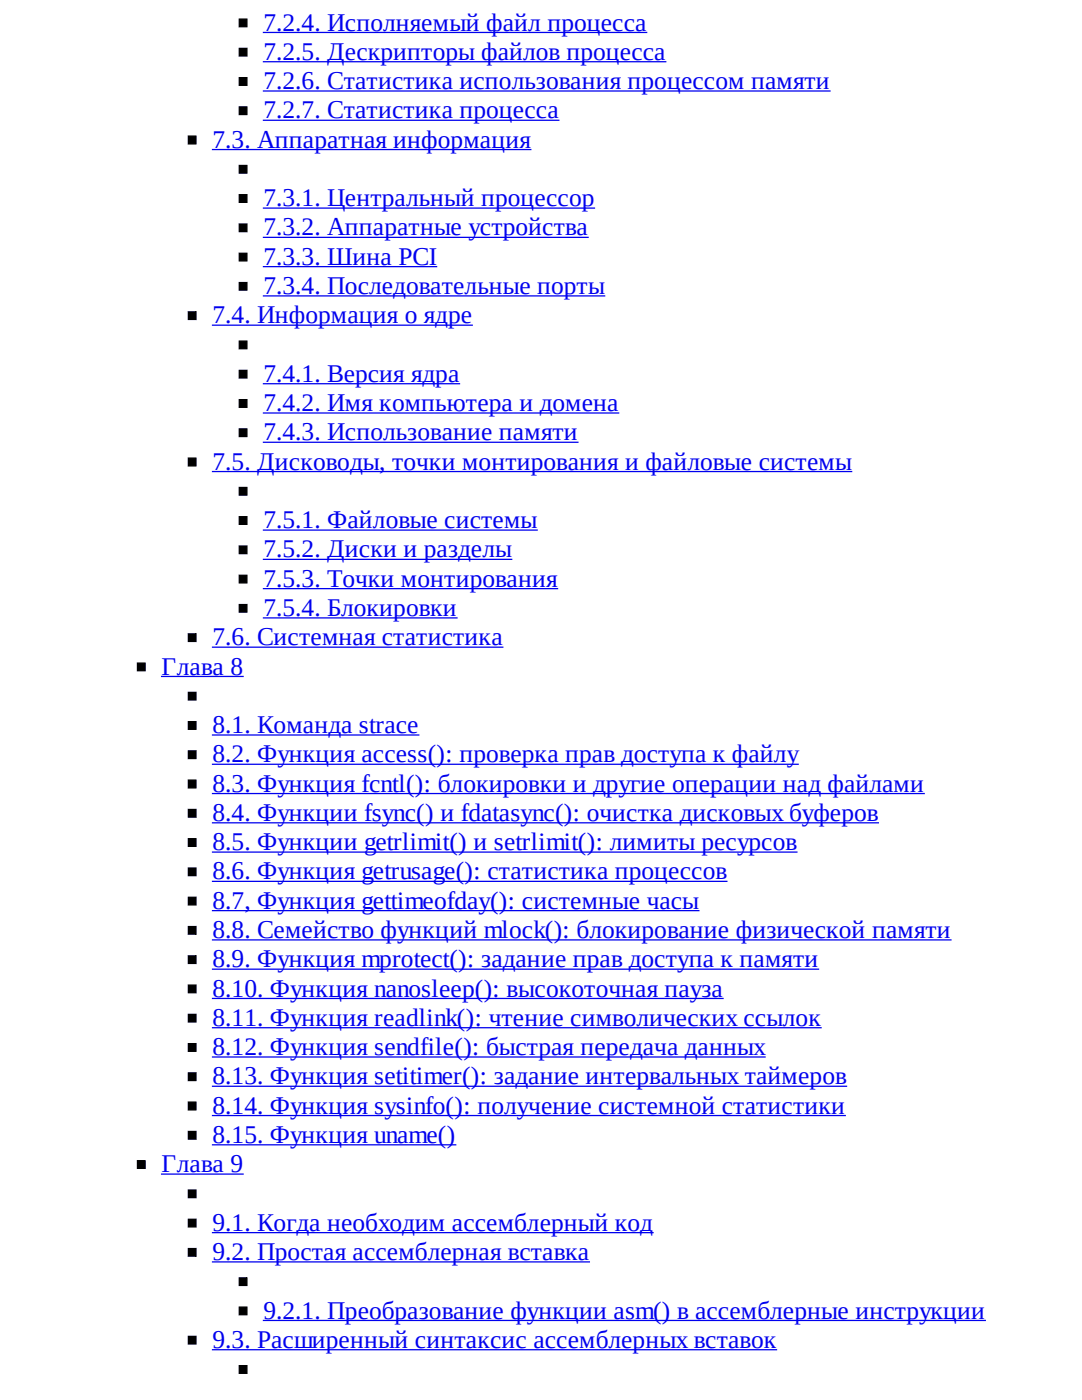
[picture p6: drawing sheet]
<svg xmlns="http://www.w3.org/2000/svg" width="216mm" height="279mm" viewBox="0 0 216 279" stroke-linecap="round" stroke-linejoin="round" font-family="sans-serif">
<defs><g id="words">
<g font-size="5.1" fill="#00e">
<text x="52.6" y="6.1">7.2.4. Исполняемый файл процесса</text>
<text x="52.6" y="11.9">7.2.5. Дескрипторы файлов процесса</text>
<text x="52.6" y="17.8">7.2.6. Статистика использования процессом памяти</text>
<text x="52.6" y="23.6">7.2.7. Статистика процесса</text>
<text x="42.4" y="29.5">7.3. Аппаратная информация</text>
<text x="52.6" y="41.1">7.3.1. Центральный процессор</text>
<text x="52.6" y="47">7.3.2. Аппаратные устройства</text>
<text x="52.6" y="52.8">7.3.3. Шина PCI</text>
<text x="52.6" y="58.7">7.3.4. Последовательные порты</text>
<text x="42.4" y="64.5">7.4. Информация о ядре</text>
<text x="52.6" y="76.2">7.4.1. Версия ядра</text>
<text x="52.6" y="82">7.4.2. Имя компьютера и домена</text>
<text x="52.6" y="87.9">7.4.3. Использование памяти</text>
<text x="42.4" y="93.7">7.5. Дисководы, точки монтирования и файловые системы</text>
<text x="52.6" y="105.4">7.5.1. Файловые системы</text>
<text x="52.6" y="111.3">7.5.2. Диски и разделы</text>
<text x="52.6" y="117.1">7.5.3. Точки монтирования</text>
<text x="52.6" y="122.9">7.5.4. Блокировки</text>
<text x="42.4" y="128.8">7.6. Системная статистика</text>
<text x="32.2" y="134.6">Глава 8</text>
<text x="42.4" y="146.3">8.1. Команда strace</text>
<text x="42.4" y="152.1">8.2. Функция access(): проверка прав доступа к файлу</text>
<text x="42.4" y="158">8.3. Функция fcntl(): блокировки и другие операции над файлами</text>
<text x="42.4" y="163.8">8.4. Функции fsync() и fdatasync(): очистка дисковых буферов</text>
<text x="42.4" y="169.7">8.5. Функции getrlimit() и setrlimit(): лимиты ресурсов</text>
<text x="42.4" y="175.5">8.6. Функция getrusage(): статистика процессов</text>
<text x="42.4" y="181.4">8.7, Функция gettimeofday(): системные часы</text>
<text x="42.4" y="187.2">8.8. Семейство функций mlock(): блокирование физической памяти</text>
<text x="42.4" y="193">8.9. Функция mprotect(): задание прав доступа к памяти</text>
<text x="42.4" y="198.9">8.10. Функция nanosleep(): высокоточная пауза</text>
<text x="42.4" y="204.7">8.11. Функция readlink(): чтение символических ссылок</text>
<text x="42.4" y="210.6">8.12. Функция sendfile(): быстрая передача данных</text>
<text x="42.4" y="216.4">8.13. Функция setitimer(): задание интервальных таймеров</text>
<text x="42.4" y="222.2">8.14. Функция sysinfo(): получение системной статистики</text>
<text x="32.2" y="233.9">Глава 9</text>
<text x="42.4" y="228.1">8.15. Функция uname()</text>
<text x="42.4" y="245.6">9.1. Когда необходим ассемблерный код</text>
<text x="42.4" y="251.5">9.2. Простая ассемблерная вставка</text>
<text x="52.6" y="263.1">9.2.1. Преобразование функции asm() в ассемблерные инструкции</text>
<text x="42.4" y="269">9.3. Расширенный синтаксис ассемблерных вставок</text>
</g>
</g></defs>
<g fill="#000" stroke="#000" stroke-width=".25">
<path d="M47.7 3.8h1.6v1.5h-1.6zM47.7 9.7h1.6v1.5h-1.6zM47.7 15.5h1.6v1.5h-1.6zM37.6 27.2h1.5v1.5h-1.5zM47.7 21.3h1.6v1.6h-1.6zM47.7 33h1.6v1.5h-1.6zM47.7 38.9h1.6v1.5h-1.6zM47.7 44.7h1.6v1.5h-1.6zM47.7 50.5h1.6v1.6h-1.6zM47.7 56.4h1.6v1.5h-1.6zM37.6 62.2h1.5v1.6h-1.5zM47.7 68.1h1.6v1.5h-1.6z"/>
<path d="M47.7 73.9h1.6v1.5h-1.6zM47.7 79.8h1.6v1.5h-1.6zM37.6 91.4h1.5v1.6h-1.5zM47.7 85.6h1.6v1.5h-1.6zM47.7 97.3h1.6v1.5h-1.6zM47.7 103.1h1.6v1.5h-1.6zM47.7 109h1.6v1.5h-1.6zM47.7 114.8h1.6v1.5h-1.6zM27.4 132.3h1.5v1.6h-1.5zM37.6 126.5h1.5v1.5h-1.5zM37.6 138.2h1.5v1.5h-1.5zM47.7 120.7h1.6v1.5h-1.6z"/>
<path d="M37.6 144h1.5v1.5h-1.5zM37.6 149.9h1.5v1.5h-1.5zM37.6 155.7h1.5v1.5h-1.5zM37.6 161.5h1.5v1.6h-1.5zM37.6 167.4h1.5v1.5h-1.5zM37.6 173.2h1.5v1.6h-1.5zM37.6 179.1h1.5v1.5h-1.5zM37.6 184.9h1.5v1.5h-1.5zM37.6 190.8h1.5v1.5h-1.5zM37.6 196.6h1.5v1.5h-1.5zM37.6 202.4h1.5v1.6h-1.5zM37.6 208.3h1.5v1.5h-1.5z"/>
<path d="M37.6 214.1h1.5v1.5h-1.5zM37.6 220h1.5v1.5h-1.5zM27.4 231.6h1.5v1.6h-1.5zM37.6 225.8h1.5v1.5h-1.5zM37.6 237.5h1.5v1.5h-1.5zM37.6 243.3h1.5v1.6h-1.5zM37.6 249.2h1.5v1.5h-1.5zM47.7 255h1.6v1.5h-1.6zM37.6 266.7h1.5v1.5h-1.5zM47.7 260.9h1.6v1.5h-1.6zM47.7 272.5h1.6v1.6h-1.6z"/>
</g>
<g fill="none" stroke="#00e" stroke-width=".25">
<path d="M52.6 6.5h76.4zM52.6 12.3h80.2zM52.6 18.2h113zM42.4 29.8h63.5zM52.6 24h58.9zM52.6 41.5h66zM52.6 47.4h64.7zM52.6 53.2h34.5zM52.6 59.1h68.1zM42.4 64.9h51.8zM52.6 76.6h39.1zM42.4 94.1h127.5z"/>
<path d="M52.6 82.4h70.8zM52.6 88.3h62.7zM52.6 105.8h54.6zM52.6 111.6h49.5zM52.6 117.5h58.7zM32.2 135h16.3zM42.4 129.2h57.9zM52.6 123.3h38.6zM42.4 146.7h41.2zM42.4 152.5h116.9zM42.4 158.4h142zM42.4 164.2h132.9z"/>
<path d="M42.4 170.1h116.6zM42.4 175.9h102.6zM42.4 181.7h97.1zM42.4 187.6h147.3zM42.4 193.4h120.9zM42.4 199.3h101.9zM42.4 205.1h121.4zM42.4 210.9h110.3zM42.4 216.8h126.5zM32.2 234.3h16.3zM42.4 222.6h126.3zM42.4 228.5h48.5z"/>
<path d="M42.4 246h87.9zM42.4 251.8h75.2zM42.4 269.4h112.5zM52.6 263.5h144z"/>
</g>
<use href="#words"/>
</svg>
